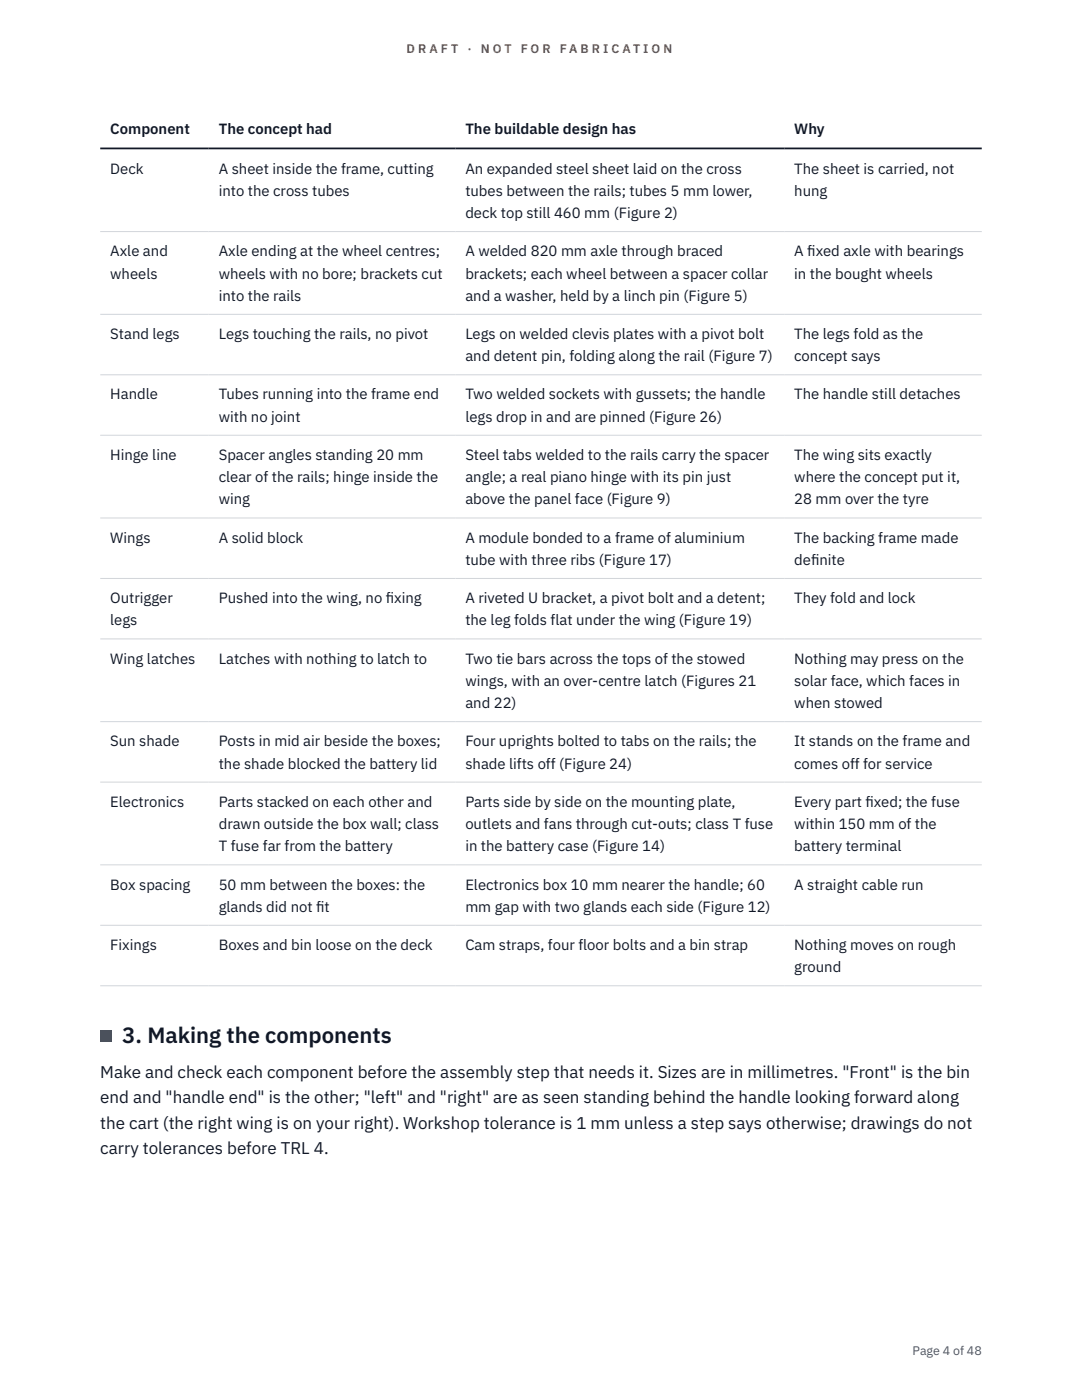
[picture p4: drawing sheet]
<svg xmlns="http://www.w3.org/2000/svg" width="216mm" height="279mm" viewBox="0 0 216 279" stroke-linecap="round" stroke-linejoin="round" font-family="sans-serif">
<defs><g id="words">
<text font-size="4.4" fill="#111827" x="24.4" y="208.2">3. Making the components</text>
<g font-size="3.4" fill="#111827">
<text x="20" y="215.1">Make and check each component before the assembly step that needs it. Sizes are in millimetres. &quot;Front&quot; is the bin</text>
<text x="20" y="220.2">end and &quot;handle end&quot; is the other; &quot;left&quot; and &quot;right&quot; are as seen standing behind the handle looking forward along</text>
<text x="20" y="225.3">the cart (the right wing is on your right). Workshop tolerance is 1 mm unless a step says otherwise; drawings do not</text>
<text x="20" y="230.4">carry tolerances before TRL 4.</text>
</g>
<g font-size="3" fill="#111827">
<text x="22" y="26.8">Component</text>
<text x="43.6" y="26.8">The concept had</text>
<text x="92.9" y="26.8">The buildable design has</text>
<text x="158.5" y="26.8">Why</text>
<text x="22" y="34.6">Deck</text>
<text x="43.6" y="34.6">A sheet inside the frame, cutting</text>
<text x="92.9" y="34.6">An expanded steel sheet laid on the cross</text>
<text x="158.5" y="34.6">The sheet is carried, not</text>
<text x="43.6" y="39.1">into the cross tubes</text>
<text x="92.9" y="39.1">tubes between the rails; tubes 5 mm lower,</text>
<text x="158.5" y="39.1">hung</text>
<text x="92.9" y="43.5">deck top still 460 mm (Figure 2)</text>
<text x="22" y="51.1">Axle and</text>
<text x="43.6" y="51.1">Axle ending at the wheel centres;</text>
<text x="92.9" y="51.1">A welded 820 mm axle through braced</text>
<text x="158.5" y="51.1">A f</text>
<text x="161.1" y="51.1">ixed axle with bearings</text>
<text x="22" y="55.6">wheels</text>
<text x="43.6" y="55.6">wheels with no bore; brackets cut</text>
<text x="92.9" y="55.6">brackets; each wheel between a spacer collar</text>
<text x="158.5" y="55.6">in the bought wheels</text>
<text x="43.6" y="60">into the rails</text>
<text x="92.9" y="60">and a washer, held by a linch pin (Figure 5)</text>
<text x="22" y="67.7">Stand legs</text>
<text x="43.6" y="67.7">Legs touching the rails, no pivot</text>
<text x="92.9" y="67.7">Legs on welded clevis plates with a pivot bolt</text>
<text x="158.5" y="67.7">The legs fold as the</text>
<text x="92.9" y="72.1">and detent pin, folding along the rail (Figure 7)</text>
<text x="158.5" y="72.1">concept says</text>
<text x="22" y="79.7">Handle</text>
<text x="43.6" y="79.7">Tubes running into the frame end</text>
<text x="92.9" y="79.7">Two welded sockets with gussets; the handle</text>
<text x="158.5" y="79.7">The handle still detaches</text>
<text x="43.6" y="84.2">with no joint</text>
<text x="92.9" y="84.2">legs drop in and are pinned (Figure 26)</text>
<text x="22" y="91.8">Hinge line</text>
<text x="43.6" y="91.8">Spacer angles standing 20 mm</text>
<text x="92.9" y="91.8">Steel tabs welded to the rails carry the spacer</text>
<text x="158.5" y="91.8">The wing sits exactly</text>
<text x="43.6" y="96.2">clear of the rails; hinge inside the</text>
<text x="43.6" y="100.7">wing</text>
<text x="92.9" y="96.2">angle; a real piano hinge with its pin just</text>
<text x="92.9" y="100.7">above the panel face (Figure 9)</text>
<text x="158.5" y="96.2">where the concept put it,</text>
<text x="158.5" y="100.7">28 mm over the tyre</text>
<text x="22" y="108.3">Wings</text>
<text x="43.6" y="108.3">A solid block</text>
<text x="92.9" y="108.3">A module bonded to a frame of aluminium</text>
<text x="92.9" y="112.7">tube with three ribs (Figure 17)</text>
<text x="158.5" y="108.3">The backing frame made</text>
<text x="158.5" y="112.7">def</text>
<text x="161.8" y="112.7">inite</text>
<text x="22" y="120.4">Outrigger</text>
<text x="22" y="124.8">legs</text>
<text x="43.6" y="120.4">Pushed into the wing, no f</text>
<text x="77" y="120.4">ixing</text>
<text x="92.9" y="120.4">A riveted U bracket, a pivot bolt and a detent;</text>
<text x="92.9" y="124.8">the leg folds flat under the wing (Figure 19)</text>
<text x="158.5" y="120.4">They fold and lock</text>
<text x="22" y="132.4">Wing latches</text>
<text x="43.6" y="132.4">Latches with nothing to latch to</text>
<text x="92.9" y="132.4">Two tie bars across the tops of the stowed</text>
<text x="92.9" y="136.9">wings, with an over-centre latch (Figures 21</text>
<text x="158.5" y="132.4">Nothing may press on the</text>
<text x="158.5" y="136.9">solar face, which faces in</text>
<text x="92.9" y="141.3">and 22)</text>
<text x="158.5" y="141.3">when stowed</text>
<text x="22" y="148.9">Sun shade</text>
<text x="43.6" y="148.9">Posts in mid air beside the boxes;</text>
<text x="92.9" y="148.9">Four uprights bolted to tabs on the rails; the</text>
<text x="158.5" y="148.9">It stands on the frame and</text>
<text x="43.6" y="153.4">the shade blocked the battery lid</text>
<text x="92.9" y="153.4">shade lifts off (Figure 24)</text>
<text x="158.5" y="153.4">comes off for service</text>
<text x="22" y="161">Electronics</text>
<text x="43.6" y="161">Parts stacked on each other and</text>
<text x="92.9" y="161">Parts side by side on the mounting plate,</text>
<text x="158.5" y="161">Every part f</text>
<text x="172.7" y="161">ixed; the fuse</text>
<text x="43.6" y="165.5">drawn outside the box wall; class</text>
<text x="92.9" y="165.5">outlets and fans through cut-outs; class T fuse</text>
<text x="158.5" y="165.5">within 150 mm of the</text>
<text x="43.6" y="169.9">T fuse far from the battery</text>
<text x="92.9" y="169.9">in the battery case (Figure 14)</text>
<text x="158.5" y="169.9">battery terminal</text>
<text x="22" y="177.5">Box spacing</text>
<text x="43.6" y="177.5">50 mm between the boxes: the</text>
<text x="92.9" y="177.5">Electronics box 10 mm nearer the handle; 60</text>
<text x="158.5" y="177.5">A straight cable run</text>
<text x="43.6" y="182">glands did not f</text>
<text x="63.1" y="182">it</text>
<text x="92.9" y="182">mm gap with two glands each side (Figure 12)</text>
<text x="22" y="189.6">Fixings</text>
<text x="43.6" y="189.6">Boxes and bin loose on the deck</text>
<text x="92.9" y="189.6">Cam straps, four floor bolts and a bin strap</text>
<text x="158.5" y="189.6">Nothing moves on rough</text>
<text x="158.5" y="194">ground</text>
</g>
<g font-size="2.5" fill="#b45309">
<text x="81.1" y="10.5">D R A F T</text>
<text x="93.3" y="10.5">·</text>
<text x="95.9" y="10.5">N O T</text>
<text x="103.9" y="10.5">F O R</text>
<text x="111.7" y="10.5">F A B R I C A T I O N</text>
</g>
<text font-size="2.5" fill="#4b5563" x="182.1" y="270.3">Page 4 of 48</text>
</g></defs>
<path d="M20 46.2h175.9M20 62.7h175.9M20 74.8h175.9M20 86.9h175.9M20 103.4h175.9M20 115.4h175.9M20 127.5h175.9M20 144h175.9M20 156.1h175.9M20 172.6h175.9M20 184.7h175.9M20 196.7h175.9" fill="none" stroke="#d1d5db" stroke-width=".2"/>
<path d="M20 29.6h175.9" fill="none" stroke="#111827" stroke-width=".35"/>
<path d="M20 205.6h2.2v2.2h-2.2z" fill="#0f766e"/>
<use href="#words"/>
</svg>
